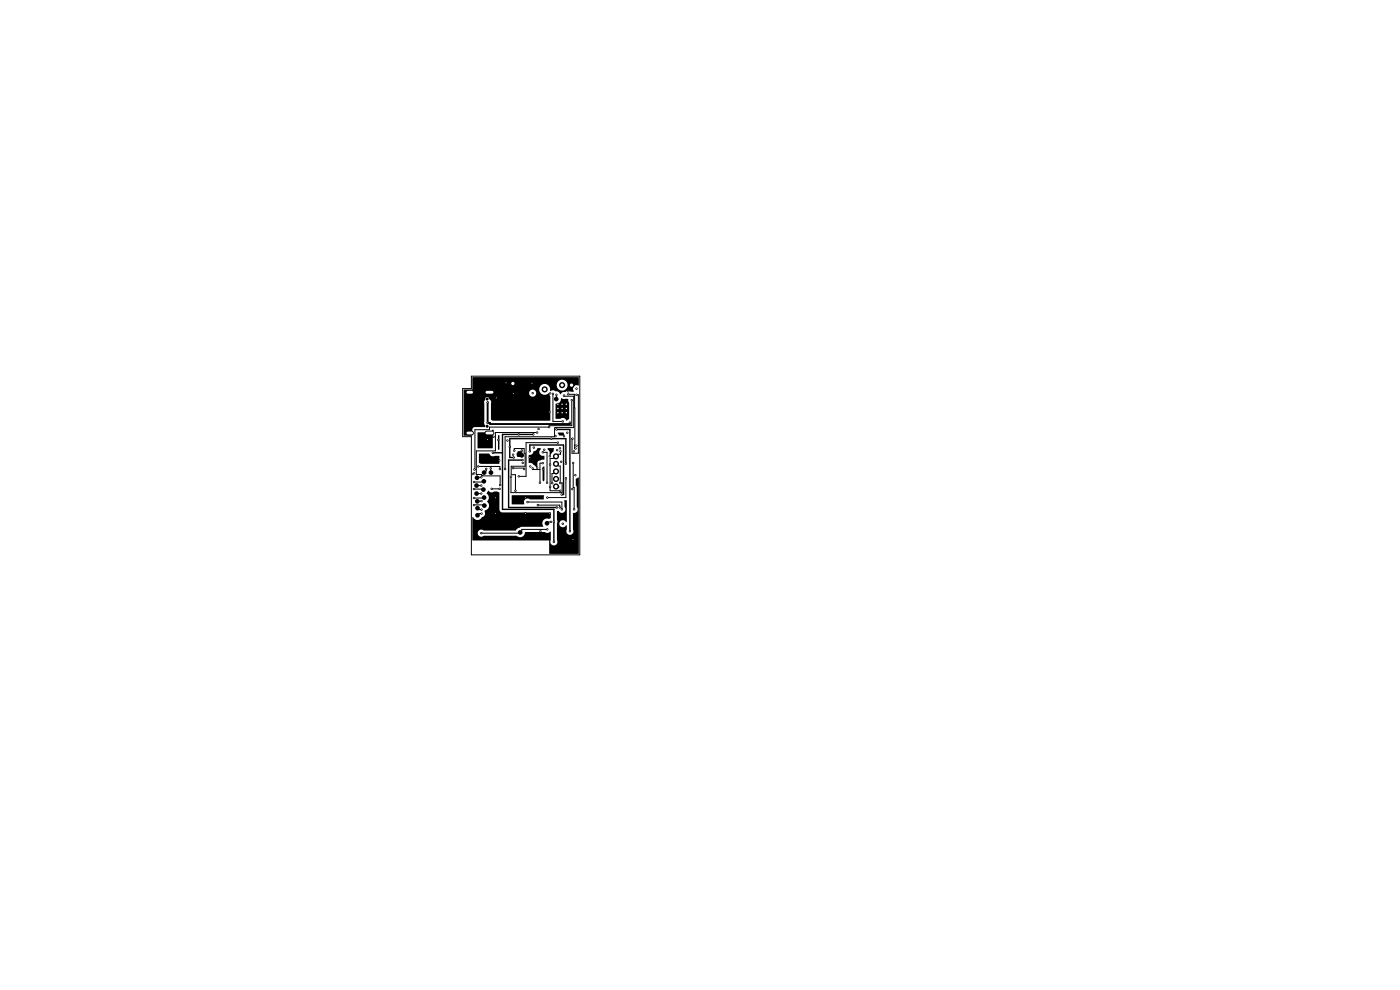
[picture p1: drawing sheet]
<svg xmlns="http://www.w3.org/2000/svg" width="297mm" height="210mm" viewBox="0 0 297 210" stroke-linecap="round" stroke-linejoin="round" font-family="sans-serif">
<g fill="#000">
<path d="M101.6 96.2h2.1a.87 .87 0 0 0 1.3 .5l.9 .1v1.6h-3.9l-.4-.3zM101.3 91.7h2.6l.4-.2 .1-.3h.3l-.2 .5v3.4h-3.2zM105.7 92.3l.2 .1v3l-.2-.1zM109.9 95.7h.7l.2 1.1-.4 .1h-.6a.91 .91 0 0 1 .1-1.2zM112.2 96.5h.1a.92 .92 0 0 0 .9-.8 .78 .78 0 0 0 .8-.6h.6l.1 .1a.83 .83 0 0 0-.3 1 .83 .83 0 0 0 1 .5l.1 .1v.7l-.9 .2a.56 .56 0 0 0-.6 .5v.8h-.3l-.2-.2a1.69 1.69 0 0 0-1.3-.7zM115.1 99l.4 .1v2.7l-.2 .3-.2-.2zM116.2 95.1h1.2a.83 .83 0 0 1-.4 1.1l-.2 .4h-.2v-.9l-.4-.3zM119 84.5l1.6 .2 .1 .8v3.3l-.5 .4a.9 .9 0 0 0-1.4-.4h-.9v-3.1a1.05 1.05 0 0 0 1.1-1.2zM118.3 91.8h1.3l.2 .5-1.2 .1zM100.2 80h22.5l.1 1.8a.84 .84 0 0 0-1.1 .2 .84 .84 0 0 0 0 1l-.7 .1a.91 .91 0 0 0-1.1 .1 .94 .94 0 0 0-1 .4h-.1a.92 .92 0 0 0-1-.6 .95 .95 0 0 0-1.1 0v-.1a1.18 1.18 0 0 0-.6-1.3h2a1.15 1.15 0 0 0 1.6 1.2 1.15 1.15 0 0 0 .3-2 1.15 1.15 0 0 0-1.9 .6v.2h-2a1.17 1.17 0 0 0-1.5 .4 1.17 1.17 0 0 0 .3 1.6 1.17 1.17 0 0 0 1.6-.2l.2 .7v5.1h-12.2l-.3-.2v-3.4a.99 .99 0 0 0-.4-1 .47 .47 0 0 0-.6-.4 .47 .47 0 0 0-.3 .7l-.2 .4v4.5l.2 .7-2.4 .1-.3 .5v1.3h-1.8v-9.1h13.8a.75 .75 0 0 0 1.1 .8 .75 .75 0 0 0 .2-1.2 .75 .75 0 0 0-1.2 .3l-.1 .1h-13.8v-.7h1.8zM100.2 100.3l.3 .1-.2 .4-.1-.1zM108.6 105.1h6.8l-.1 .8h-2.8a.77 .77 0 0 0-1 0 .77 .77 0 0 0-.3 1l-.1 .1h-2.5z"/>
<path d="M117.9 102.8h.2l.6 .5-.3 .2h-.9v-.3zM103.5 104.1l.2 .1a.8 .8 0 0 0 1.2 .1h.5l.5 .2v3.6l.4 .5 10.5 .1v1.2l-.3 .2a1.08 1.08 0 0 0-1.3 .3 1.08 1.08 0 0 0 0 1.3h-4.6l-.7 .4-.5 .4h-6.7a.77 .77 0 0 0-1.1 .1 .77 .77 0 0 0 0 1 .77 .77 0 0 0 1.1 .1h7a1.08 1.08 0 0 0 1.1 .1 1.08 1.08 0 0 0 .6-.9h4.2a.92 .92 0 0 0 1.2-.1v1.8a.76 .76 0 0 0 .7 1.1 .76 .76 0 0 0 .7-1.2v-6l.3-.1a.77 .77 0 0 0 1.2 .2 .77 .77 0 0 0 .1-1.1l-.1-1.3 .5-.1v4.6l-.1 .1a.76 .76 0 0 0-1.1-.4 .76 .76 0 0 0-.1 1.2 .76 .76 0 0 0 1.2-.1h.1v.8a.76 .76 0 0 0 .7 1.2 .76 .76 0 0 0 .7-1.2v-3.5a.81 .81 0 0 0 .8-.4 .81 .81 0 0 0 0-.9v-4.2l-.2-.4v-1.3l.5-.3 .1 .1-.1 16.1h-6.2v-2.8l-16.3-.1 .1-4.9a1.18 1.18 0 0 0 2.1 0 .87 .87 0 0 0 .4-1.2l.1-.2a1.15 1.15 0 0 0 .8-.8 1.15 1.15 0 0 0-.3-1.2 1.18 1.18 0 0 0-.2-1.7z"/>
<circle cx="100.7" cy="99.6" r=".25"/>
<circle cx="101.4" cy="99" r=".25"/>
<circle cx="103.1" cy="99.4" r=".25"/>
<circle cx="103.4" cy="93.3" r=".25"/>
<circle cx="103.4" cy="89.7" r=".25"/>
<circle cx="103.4" cy="85.3" r=".25"/>
<circle cx="104.1" cy="99.3" r=".25"/>
<circle cx="104.6" cy="96" r=".25"/>
<circle cx="104.7" cy="92.7" r=".25"/>
<circle cx="105.3" cy="84.4" r=".25"/>
<circle cx="105.7" cy="93.3" r=".25"/>
<circle cx="105.9" cy="97.7" r=".25"/>
<circle cx="106" cy="99.5" r=".25"/>
<circle cx="107.1" cy="99.5" r=".25"/>
<circle cx="107.4" cy="81.2" r=".25"/>
<circle cx="107.7" cy="93.4" r=".25"/>
<circle cx="108.1" cy="94.8" r=".25"/>
<circle cx="108.8" cy="81.4" r=".65"/>
<circle cx="108.8" cy="99.3" r=".25"/>
<circle cx="108.8" cy="96.4" r=".25"/>
<circle cx="108.9" cy="83.5" r=".25"/>
<circle cx="109" cy="97" r=".25"/>
<circle cx="109.1" cy="95.6" r=".25"/>
<circle cx="110" cy="92.2" r=".25"/>
<circle cx="110.7" cy="96.6" r=".5"/>
<circle cx="110.7" cy="95.5" r=".25"/>
<circle cx="110.8" cy="97.6" r=".25"/>
<circle cx="110.9" cy="98.2" r=".25"/>
<circle cx="111.2" cy="99.5" r=".25"/>
<circle cx="112.4" cy="95.8" r=".25"/>
<circle cx="112.4" cy="97" r=".25"/>
<circle cx="112.5" cy="99" r=".25"/>
<circle cx="112.8" cy="81.3" r=".25"/>
<circle cx="113" cy="83.4" r=".25"/>
<circle cx="113" cy="99.3" r=".25"/>
<circle cx="113.1" cy="92.2" r=".25"/>
<circle cx="113.2" cy="95" r=".25"/>
<circle cx="113.9" cy="99.2" r=".25"/>
<circle cx="114" cy="91.7" r=".25"/>
<circle cx="114.3" cy="91" r=".25"/>
<circle cx="115.1" cy="96" r=".25"/>
<circle cx="115.1" cy="98.3" r=".25"/>
<circle cx="115.2" cy="99.5" r=".25"/>
<circle cx="115.4" cy="95.4" r=".25"/>
<circle cx="115.5" cy="82.6" r=".65"/>
<circle cx="116.5" cy="90.6" r=".25"/>
<circle cx="116.6" cy="87.4" r=".25"/>
<circle cx="116.7" cy="96.8" r=".25"/>
<circle cx="116.7" cy="98.5" r=".25"/>
<circle cx="116.7" cy="83.4" r=".25"/>
<circle cx="117" cy="93" r=".25"/>
<circle cx="117.3" cy="83.5" r=".25"/>
<circle cx="117.8" cy="92.5" r=".25"/>
<circle cx="117.9" cy="96.8" r=".65"/>
<circle cx="117.9" cy="98.4" r=".65"/>
<circle cx="117.9" cy="100" r=".65"/>
<circle cx="118" cy="84.6" r=".5"/>
<circle cx="118.1" cy="83.7" r=".25"/>
<circle cx="118.1" cy="91.1" r=".25"/>
<circle cx="118.2" cy="95.5" r=".25"/>
<circle cx="118.4" cy="93.9" r=".25"/>
<circle cx="118.4" cy="86.7" r=".3"/>
<circle cx="118.4" cy="87.5" r=".3"/>
<circle cx="118.4" cy="85.8" r=".3"/>
<circle cx="118.8" cy="95.1" r=".25"/>
<circle cx="118.9" cy="95.7" r=".25"/>
<circle cx="119.1" cy="98" r=".25"/>
<circle cx="119.2" cy="86.7" r=".3"/>
<circle cx="119.2" cy="87.5" r=".3"/>
<circle cx="119.2" cy="81.7" r=".65"/>
<circle cx="119.3" cy="85.8" r=".3"/>
<circle cx="119.4" cy="89.4" r=".25"/>
<circle cx="119.6" cy="92.5" r=".25"/>
<circle cx="119.6" cy="83.9" r=".25"/>
<circle cx="120.1" cy="98.3" r=".25"/>
<circle cx="120.1" cy="86.7" r=".3"/>
<circle cx="120.1" cy="87.5" r=".3"/>
<circle cx="120.1" cy="85.8" r=".3"/>
<circle cx="120.4" cy="91.8" r=".25"/>
<circle cx="120.6" cy="83.6" r=".25"/>
<circle cx="120.6" cy="83" r=".25"/>
<circle cx="120.9" cy="89.7" r=".25"/>
<circle cx="121.2" cy="81.7" r=".65"/>
<circle cx="121.3" cy="84.9" r=".25"/>
<circle cx="121.4" cy="93" r=".25"/>
<circle cx="121.6" cy="98.2" r=".25"/>
<circle cx="121.7" cy="95.8" r=".25"/>
<circle cx="122.1" cy="95.2" r=".25"/>
<circle cx="122.3" cy="94.5" r=".25"/>
<circle cx="122.3" cy="82.4" r=".25"/>
<circle cx="122.3" cy="83.7" r=".25"/>
<circle cx="100.5" cy="105.7" r=".25"/>
<circle cx="100.5" cy="102.2" r=".25"/>
<circle cx="100.5" cy="107.1" r=".25"/>
<circle cx="100.6" cy="103.7" r=".25"/>
<circle cx="100.6" cy="100.4" r=".25"/>
<circle cx="101.1" cy="103" r=".5"/>
<circle cx="101.1" cy="104.7" r=".5"/>
<circle cx="101.2" cy="101.3" r=".5"/>
<circle cx="101.3" cy="106.3" r=".5"/>
<circle cx="101.3" cy="109.3" r=".5"/>
<circle cx="101.3" cy="107.8" r=".5"/>
<circle cx="102.1" cy="101.3" r=".25"/>
<circle cx="102.1" cy="103" r=".25"/>
<circle cx="102.1" cy="113.1" r=".25"/>
<circle cx="102.1" cy="104.7" r=".25"/>
<circle cx="102.1" cy="106.3" r=".25"/>
<circle cx="102.1" cy="109" r=".25"/>
<circle cx="102.1" cy="108.1" r=".25"/>
<circle cx="102.6" cy="103.9" r=".5"/>
<circle cx="102.6" cy="102.1" r=".5"/>
<circle cx="102.7" cy="105.6" r=".5"/>
<circle cx="102.7" cy="100.3" r=".5"/>
<circle cx="102.7" cy="107.3" r=".5"/>
<circle cx="104.2" cy="100.3" r=".5"/>
<circle cx="104.3" cy="103.7" r=".25"/>
<circle cx="105.1" cy="108.9" r=".25"/>
<circle cx="105.1" cy="105.6" r=".25"/>
<circle cx="106" cy="103.7" r=".25"/>
<circle cx="106.1" cy="102.9" r=".25"/>
<circle cx="108.4" cy="101.1" r=".25"/>
<circle cx="109.4" cy="104.1" r=".25"/>
<circle cx="110" cy="101" r=".25"/>
<circle cx="110.3" cy="113" r=".5"/>
<circle cx="111.4" cy="108.9" r=".25"/>
<circle cx="111.4" cy="105.6" r=".25"/>
<circle cx="111.9" cy="106.5" r=".25"/>
<circle cx="114.1" cy="107.1" r=".25"/>
<circle cx="114.6" cy="102.4" r=".25"/>
<circle cx="114.6" cy="112.7" r=".25"/>
<circle cx="116" cy="111" r=".5"/>
<circle cx="116.1" cy="102.4" r=".25"/>
<circle cx="116.1" cy="112.3" r=".25"/>
<circle cx="116.1" cy="105.6" r=".25"/>
<circle cx="116.6" cy="108.9" r=".25"/>
<circle cx="116.7" cy="103.3" r=".25"/>
<circle cx="116.9" cy="110.7" r=".25"/>
<circle cx="117.1" cy="102.5" r=".25"/>
<circle cx="117.5" cy="110.7" r=".25"/>
<circle cx="117.5" cy="115" r=".25"/>
<circle cx="117.9" cy="101.6" r=".65"/>
<circle cx="117.9" cy="103.2" r=".65"/>
<circle cx="118.1" cy="107.7" r=".25"/>
<circle cx="118.7" cy="107.7" r=".25"/>
<circle cx="118.8" cy="102.4" r=".25"/>
<circle cx="118.8" cy="104.1" r=".25"/>
<circle cx="119.1" cy="104.9" r=".25"/>
<circle cx="119.2" cy="108" r=".25"/>
<circle cx="119.4" cy="111.1" r=".25"/>
<circle cx="120.1" cy="101.4" r=".25"/>
<circle cx="120.9" cy="112.7" r=".25"/>
<circle cx="121.4" cy="103.7" r=".25"/>
<circle cx="121.6" cy="114.4" r=".25"/>
<circle cx="121.8" cy="108" r=".25"/>
<circle cx="122.1" cy="100.8" r=".25"/>
</g>
<path d="M99.3 83.2h.8M99.3 91.9h.8M103.3 83.2h1.1M103.3 91.9h1.1" fill="none" stroke="#000" stroke-width="1"/>
<g fill="none" stroke="#000" stroke-width=".21">
<path d="M100 79.8h23v37.9h-23v-25.1h-1.8v-10.2h1.8zM101.4 99h4.6v.5M103.1 99.5v.4M104.1 99.4v.5M108.9 99.3h2.3v.2M109.1 95.6v-.4h2.1v1h.2v2.7h-2.9v1.8h.8v3.4M110.7 95.6v.7M113 99.4v.2h1.5M113.9 91.8h-8.8v3.9h-4.1v5h1.1v.2l.3 .1h3.7v1.9M115.1 98.3h-.6v4.1M115.1 96h.9v6.4M117.3 83.6v5.8h2.1"/>
<path d="M117.5 97.3h-.8v6.8h2.2M117.7 92.5h.1M118.1 83.8v.5M118.3 93.9h-6.7v7.2h-1.5M118.4 98.9h.5v3.6h.4v2h-10.9v-3.4M118.9 95.8v.6h-.5M119.7 83.9v.2h2v6.6l-4 .1v1.9h-10.6v6.8M120.5 83.7h1.4v11.5h.2M121.3 84.9v5.4h-4.8v.3h-12.6v.6h-3.1l-.2 8.4M121.6 98.2l.2 9.9M122.3 83.8h.4v12.4h-1.4l.1-3.1M100.5 102.3h1.8"/>
<path d="M100.5 103.8h1.7M100.5 105.7h1.9M101.4 103h.7M101.4 104.7h.7M101.6 101.3h.5M101.6 106.3h.5M101.6 108.1h.5M101.6 109h.5M102.1 113.1h7.9M102.4 107.1l-1.9 .1M104.3 103.7h1.7M111.9 106.5h7.3v1.6"/>
<path d="M114.1 107.2h4.6v.5M116.1 112.3h-5.4v.3M116.4 110.7h.5M117.5 100.5h-.4v2M120.1 101.5v4.1h-4"/>
</g>
<path d="M104.5 96.1h2.1M109 97.1h-.9v-4h12v5.3M110.8 97.6h-2.9v10.1h10.2M112.4 95.8v-1.4h7.1v10.5h-.4M113.1 92.2h-6.5v15.9h10.9v6.9M118.1 91.1h2.8v21.6" fill="none" stroke="#000" stroke-width=".3"/>
<path d="M103.5 85.4v4.3h.4v.3h17v-.3" fill="none" stroke="#000" stroke-width=".4"/>
<g fill="#fff">
<circle cx="120.6" cy="83" r=".1"/>
<circle cx="103.5" cy="93.2" r=".1"/>
<circle cx="116.7" cy="83.5" r=".1"/>
<circle cx="110.7" cy="95.5" r=".1"/>
<circle cx="105.9" cy="97.7" r=".1"/>
<circle cx="112.4" cy="97" r=".1"/>
<circle cx="107.3" cy="81.2" r=".1"/>
<circle cx="100.6" cy="100.4" r=".1"/>
<circle cx="121.6" cy="114.5" r=".1"/>
<circle cx="105.2" cy="105.6" r=".1"/>
<circle cx="114.6" cy="112.7" r=".1"/>
<circle cx="105.3" cy="84.4" r=".1"/>
<circle cx="104.7" cy="92.6" r=".1"/>
<circle cx="119" cy="97.9" r=".1"/>
<circle cx="105.7" cy="93.3" r=".1"/>
<circle cx="112.9" cy="81.3" r=".1"/>
<circle cx="116.6" cy="87.4" r=".1"/>
<circle cx="108.9" cy="83.5" r=".1"/>
<circle cx="111.5" cy="105.6" r=".1"/>
<circle cx="114.2" cy="91" r=".1"/>
<circle cx="118.8" cy="95.1" r=".1"/>
<circle cx="116.6" cy="108.9" r=".1"/>
<circle cx="111.5" cy="108.9" r=".1"/>
<circle cx="121.7" cy="95.8" r=".1"/>
<circle cx="116.6" cy="96.8" r=".1"/>
<circle cx="121.4" cy="103.8" r=".1"/>
<circle cx="119.6" cy="92.5" r=".1"/>
<circle cx="105.2" cy="108.9" r=".1"/>
<circle cx="113.9" cy="99.2" r=".1"/>
<circle cx="115.2" cy="99.5" r=".1"/>
<circle cx="115.5" cy="95.4" r=".1"/>
<circle cx="122" cy="100.8" r=".1"/>
<circle cx="107.6" cy="93.5" r=".1"/>
<circle cx="112.5" cy="98.9" r=".1"/>
<circle cx="108.9" cy="96.5" r=".1"/>
<circle cx="120.3" cy="91.8" r=".1"/>
<circle cx="113" cy="83.4" r=".1"/>
<circle cx="122.3" cy="82.5" r=".1"/>
<circle cx="122.3" cy="94.5" r=".1"/>
<circle cx="118.2" cy="95.5" r=".1"/>
<circle cx="110.9" cy="98.2" r=".1"/>
<circle cx="113.2" cy="95" r=".1"/>
<circle cx="119.4" cy="111.1" r=".1"/>
<circle cx="117.9" cy="92.5" r=".1"/>
<circle cx="107.2" cy="99.5" r=".1"/>
<circle cx="119.6" cy="83.9" r=".1"/>
<circle cx="113.9" cy="91.8" r=".1"/>
<circle cx="106.1" cy="102.9" r=".1"/>
<circle cx="116.7" cy="98.5" r=".1"/>
<circle cx="116.7" cy="103.3" r=".1"/>
<circle cx="118.9" cy="95.7" r=".1"/>
<circle cx="118.9" cy="104.1" r=".1"/>
<circle cx="120.9" cy="112.7" r=".1"/>
<circle cx="118" cy="91.1" r=".1"/>
<circle cx="110" cy="92.2" r=".1"/>
<circle cx="113.2" cy="92.2" r=".1"/>
<circle cx="117.5" cy="114.9" r=".1"/>
<circle cx="117.5" cy="110.6" r=".1"/>
<circle cx="104.5" cy="96.1" r=".1"/>
<circle cx="116.1" cy="112.3" r=".1"/>
<circle cx="102.1" cy="113.1" r=".1"/>
<circle cx="112.4" cy="95.8" r=".1"/>
<circle cx="119.2" cy="104.9" r=".1"/>
<circle cx="110.9" cy="97.6" r=".1"/>
<circle cx="118.2" cy="107.6" r=".1"/>
<circle cx="108.2" cy="94.8" r=".1"/>
<circle cx="120" cy="98.3" r=".1"/>
<circle cx="116.9" cy="93.1" r=".1"/>
<circle cx="109" cy="97.1" r=".1"/>
<circle cx="108.9" cy="99.3" r=".1"/>
<circle cx="111.2" cy="99.5" r=".1"/>
<circle cx="109.3" cy="104.1" r=".1"/>
<circle cx="109.1" cy="95.6" r=".1"/>
<circle cx="113" cy="99.4" r=".1"/>
<circle cx="121.6" cy="98.2" r=".1"/>
<circle cx="119.2" cy="108" r=".1"/>
<circle cx="114.6" cy="102.4" r=".1"/>
<circle cx="115.2" cy="98.2" r=".1"/>
<circle cx="111.9" cy="106.5" r=".1"/>
<circle cx="121.8" cy="108" r=".1"/>
<circle cx="120.9" cy="89.6" r=".1"/>
<circle cx="103.5" cy="85.3" r=".1"/>
<circle cx="103.5" cy="89.7" r=".1"/>
<circle cx="116.9" cy="110.7" r=".1"/>
<circle cx="100.7" cy="99.6" r=".1"/>
<circle cx="116.5" cy="90.6" r=".1"/>
<circle cx="121.3" cy="84.9" r=".1"/>
<circle cx="104.3" cy="103.7" r=".1"/>
<circle cx="106" cy="103.7" r=".1"/>
<circle cx="122.3" cy="83.8" r=".1"/>
<circle cx="121.4" cy="93.1" r=".1"/>
<circle cx="118.3" cy="93.9" r=".1"/>
<circle cx="110" cy="101" r=".1"/>
<circle cx="118.8" cy="107.6" r=".1"/>
<circle cx="114.1" cy="107.2" r=".1"/>
<circle cx="120.6" cy="83.6" r=".1"/>
<circle cx="116.1" cy="105.5" r=".1"/>
<circle cx="122.1" cy="95.2" r=".1"/>
<circle cx="120" cy="101.5" r=".1"/>
<circle cx="118" cy="83.8" r=".1"/>
<circle cx="117.3" cy="83.5" r=".1"/>
<circle cx="119.4" cy="89.4" r=".1"/>
<circle cx="106" cy="99.5" r=".1"/>
<circle cx="101.5" cy="98.9" r=".1"/>
<circle cx="117.2" cy="102.5" r=".1"/>
<circle cx="115.2" cy="95.9" r=".1"/>
<circle cx="116" cy="102.4" r=".1"/>
<circle cx="118.9" cy="102.5" r=".1"/>
<circle cx="108.4" cy="101.1" r=".1"/>
<circle cx="104.1" cy="99.3" r=".1"/>
<circle cx="103.2" cy="99.5" r=".1"/>
<circle cx="102.1" cy="101.2" r=".1"/>
<circle cx="100.5" cy="102.2" r=".1"/>
<circle cx="102.1" cy="103" r=".1"/>
<circle cx="100.5" cy="103.8" r=".1"/>
<circle cx="102.1" cy="104.7" r=".1"/>
<circle cx="100.5" cy="105.7" r=".1"/>
<circle cx="102.2" cy="106.3" r=".1"/>
<circle cx="100.5" cy="107.2" r=".1"/>
<circle cx="102.2" cy="108.1" r=".1"/>
<circle cx="102.2" cy="108.9" r=".1"/>
<circle cx="108.8" cy="81.4" r=".35"/>
<circle cx="117.9" cy="96.8" r=".35"/>
</g>
<g fill="#000">
<circle cx="103.3" cy="90.4" r=".33"/>
<circle cx="103.3" cy="84.6" r=".33"/>
</g>
<path d="M99.3 83.2h.8M99.3 91.9h.8M103.3 83.2h1.1M103.3 91.9h1.1" fill="none" stroke="#fff" stroke-width=".6"/>
<g fill="#fff">
<circle cx="119.2" cy="81.7" r=".35"/>
<circle cx="121.2" cy="81.7" r=".35"/>
<circle cx="120.1" cy="85.7" r=".15"/>
<circle cx="119.3" cy="85.7" r=".15"/>
<circle cx="118.3" cy="85.8" r=".15"/>
<circle cx="120.1" cy="86.6" r=".15"/>
<circle cx="119.3" cy="86.6" r=".15"/>
<circle cx="118.3" cy="86.6" r=".15"/>
<circle cx="120.2" cy="87.5" r=".15"/>
<circle cx="119.3" cy="87.5" r=".15"/>
<circle cx="118.3" cy="87.5" r=".15"/>
<circle cx="117.9" cy="100" r=".35"/>
<circle cx="117.9" cy="98.4" r=".35"/>
<circle cx="115.5" cy="82.6" r=".35"/>
<circle cx="117.9" cy="103.2" r=".35"/>
<circle cx="117.9" cy="101.6" r=".35"/>
</g>
</svg>
